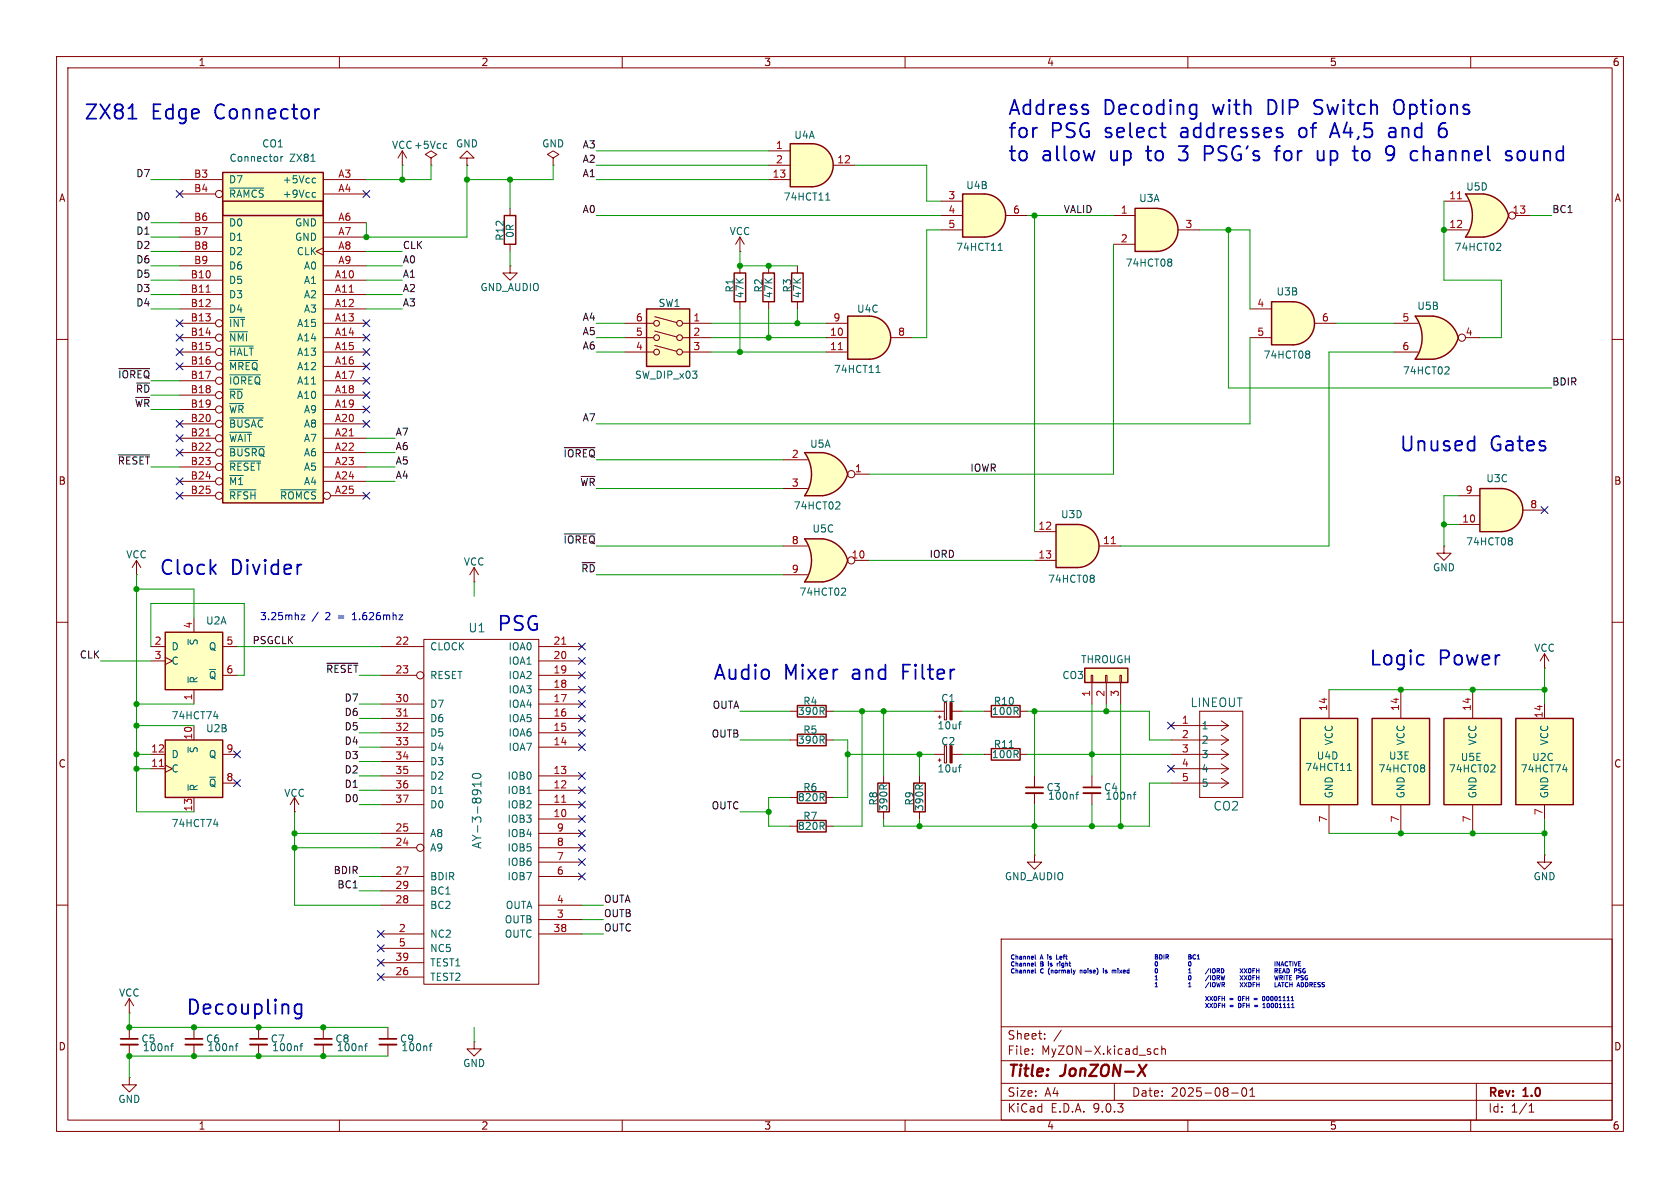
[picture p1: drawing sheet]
<svg xmlns="http://www.w3.org/2000/svg" width="297mm" height="210mm" viewBox="0 0 297 210" stroke-linecap="round" stroke-linejoin="round" font-family="sans-serif">
<defs><g id="words">
<g font-size="3.5" fill="#0000c2">
<text x="14.7" y="21.6">ZX81</text>
<text x="26.8" y="21.6">Edge</text>
<text x="38.2" y="21.6">Connector</text>
<text x="178.1" y="20.8">Address</text>
<text x="195.1" y="20.8">Decoding</text>
<text x="214.7" y="20.8">with</text>
<text x="224.7" y="20.8">DIP</text>
<text x="233.4" y="20.8">Switch</text>
<text x="248" y="20.8">Options</text>
<text x="178.1" y="24.9">for</text>
<text x="178.1" y="29">to</text>
<text x="184.2" y="29">allow</text>
<text x="185.8" y="24.9">PSG select</text>
<text x="196.5" y="29">up</text>
<text x="203.5" y="29">to</text>
<text x="209.4" y="24.9">addresses</text>
<text x="209.6" y="29">3</text>
<text x="214.4" y="29">PSG's</text>
<text x="227.5" y="29">for</text>
<text x="230.8" y="24.9">of</text>
<text x="235.2" y="29">up</text>
<text x="236.9" y="24.9">A4,5</text>
<text x="242.2" y="29">to</text>
<text x="247.5" y="24.9">and</text>
<text x="248.3" y="29">9</text>
<text x="253.1" y="29">channel</text>
<text x="270.4" y="29">sound</text>
<text x="247.3" y="80.2">Unused</text>
<text x="263.4" y="80.2">Gates</text>
<text x="28" y="102.1">Clock</text>
<text x="40.8" y="102.1">Divider</text>
<text x="87.7" y="112">PSG</text>
<text x="241.9" y="118.1">Logic</text>
<text x="254.3" y="118.1">Power</text>
<text x="125.9" y="120.6">Audio</text>
<text x="138.6" y="120.6">Mixer</text>
<text x="150.9" y="120.6">and</text>
<text x="160.2" y="120.6">Filter</text>
<text x="32.7" y="179.8">Decoupling</text>
</g>
<g font-size="2.8" fill="#840000">
<text x="178" y="190.9">Title:</text>
<text x="187.7" y="190.9">JonZON-X</text>
</g>
<g font-size="2.1" fill="#006464">
<text x="82.7" y="112">U1</text>
<text x="210.4" y="125.2">LINEOUT</text>
<text x="214.4" y="143.5">CO2</text>
<text x="85.3" y="150.2" transform="rotate(-90 85.3 150.2)">AY-3-8910</text>
</g>
<g font-size="2.1" fill="#840000">
<text x="178" y="184">Sheet:</text>
<text x="178" y="186.7">File:</text>
<text x="184.1" y="186.7">MyZON-X.kicad_sch</text>
<text x="178" y="196.9">KiCad</text>
<text x="178" y="194.1">Size:</text>
<text x="184.7" y="194.1">A4</text>
<text x="185.7" y="196.9">E.D.A.</text>
<text x="193.3" y="196.9">9.0.3</text>
<text x="200" y="194.1">Date:</text>
<text x="207" y="194.1">2025-08-01</text>
<text x="263" y="194.3">Rev:</text>
<text x="263" y="196.9">Id:</text>
<text x="267.1" y="196.9">1/1</text>
<text x="269.4" y="194.3">1.0</text>
</g>
<g font-size="1.8" fill="#840000">
<text x="35" y="11.9">1</text>
<text x="85" y="11.9">2</text>
<text x="135" y="11.9">3</text>
<text x="185" y="11.9">4</text>
<text x="235" y="11.9">5</text>
<text x="285" y="11.9">6</text>
<text x="10.3" y="35.9">A</text>
<text x="285.3" y="35.9">A</text>
<text x="10.3" y="85.9">B</text>
<text x="285.3" y="85.9">B</text>
<text x="10.3" y="135.9">C</text>
<text x="285.3" y="135.9">C</text>
<text x="10.3" y="185.9">D</text>
<text x="285.3" y="185.9">D</text>
<text x="35" y="199.9">1</text>
<text x="85" y="199.9">2</text>
<text x="135" y="199.9">3</text>
<text x="185" y="199.9">4</text>
<text x="235" y="199.9">5</text>
<text x="285" y="199.9">6</text>
</g>
<g font-size="1.8" fill="#006464">
<text x="40.5" y="28.8">Connector</text>
<text x="46.3" y="26.3">CO1</text>
<text x="51.2" y="28.8">ZX81</text>
<text x="69.2" y="26.5">VCC+5Vcc</text>
<text x="80.5" y="26.3">GND</text>
<text x="95.8" y="26.3">GND</text>
<text x="140.3" y="24.7">U4A</text>
<text x="40.4" y="32.6">D7</text>
<text x="40.4" y="35.2">~{RAMCS} +9Vcc</text>
<text x="49.9" y="32.6">+5Vcc</text>
<text x="138.4" y="35.7">74HCT11</text>
<text x="170.7" y="33.6">U4B</text>
<text x="201.3" y="35.9">U3A</text>
<text x="259.1" y="33.9">U5D</text>
<text x="40.4" y="40.2">D0</text>
<text x="52.1" y="40.2">GND</text>
<text x="128.9" y="41.8">VCC</text>
<text x="40.4" y="42.8">D1</text>
<text x="40.4" y="45.3">D2</text>
<text x="40.4" y="47.9">D6</text>
<text x="52.1" y="42.8">GND</text>
<text x="52.4" y="45.3">CLK</text>
<text x="53.6" y="47.9">A0</text>
<text x="89.3" y="42.7" transform="rotate(-90 89.3 42.7)">R12</text>
<text x="91" y="42.2" transform="rotate(-90 91 42.2)">0R</text>
<text x="168.9" y="44.6">74HCT11</text>
<text x="198.9" y="47.3">74HCT08</text>
<text x="257.1" y="44.6">74HCT02</text>
<text x="40.4" y="50.4">D5</text>
<text x="40.4" y="52.9">D3</text>
<text x="53.6" y="50.4">A1</text>
<text x="53.6" y="52.9">A2</text>
<text x="84.8" y="51.7">GND_AUDIO</text>
<text x="129.9" y="51.8" transform="rotate(-90 129.9 51.8)">R1</text>
<text x="131.7" y="52.8" transform="rotate(-90 131.7 52.8)">47K</text>
<text x="135" y="51.8" transform="rotate(-90 135 51.8)">R2</text>
<text x="136.8" y="52.8" transform="rotate(-90 136.8 52.8)">47K</text>
<text x="140.1" y="51.8" transform="rotate(-90 140.1 51.8)">R3</text>
<text x="141.8" y="52.8" transform="rotate(-90 141.8 52.8)">47K</text>
<text x="225.6" y="52.4">U3B</text>
<text x="40.4" y="55.5">D4</text>
<text x="40.4" y="58">~{INT}</text>
<text x="52.4" y="58">A15</text>
<text x="53.6" y="55.5">A3</text>
<text x="116.3" y="54.5">SW1</text>
<text x="151.4" y="55.5">U4C</text>
<text x="250.5" y="55">U5B</text>
<text x="40.4" y="60.6">~{NMI}</text>
<text x="40.4" y="63.1">~{HALT}</text>
<text x="40.4" y="65.6">~{MREQ}</text>
<text x="52.4" y="60.6">A14</text>
<text x="52.4" y="63.1">A13</text>
<text x="52.4" y="65.6">A12</text>
<text x="223.3" y="63.6">74HCT08</text>
<text x="40.4" y="68.2">~{IOREQ}</text>
<text x="40.4" y="70.7">~{RD}</text>
<text x="52.4" y="68.2">A11</text>
<text x="52.4" y="70.7">A10</text>
<text x="112.2" y="67.2">SW_DIP_x03</text>
<text x="147.3" y="66.1">74HCT11</text>
<text x="247.9" y="66.4">74HCT02</text>
<text x="40.4" y="73.3">~{WR}</text>
<text x="40.4" y="75.8">~{BUSAC}</text>
<text x="53.6" y="73.3">A9</text>
<text x="53.6" y="75.8">A8</text>
<text x="40.4" y="78.3">~{WAIT}</text>
<text x="40.4" y="80.9">~{BUSRQ}</text>
<text x="40.4" y="83.4">~{RESET}</text>
<text x="53.6" y="78.3">A7</text>
<text x="53.6" y="80.9">A6</text>
<text x="53.6" y="83.4">A5</text>
<text x="143.1" y="79.3">U5A</text>
<text x="40.4" y="86">~{M1}</text>
<text x="40.4" y="88.5">~{RFSH}</text>
<text x="49.4" y="88.5">~{ROMCS}</text>
<text x="53.6" y="86">A4</text>
<text x="262.7" y="85.4">U3C</text>
<text x="140.2" y="90.3">74HCT02</text>
<text x="143.5" y="94.3">U5C</text>
<text x="187.5" y="91.8">U3D</text>
<text x="22.2" y="98.9">VCC</text>
<text x="81.9" y="100.2">VCC</text>
<text x="253.2" y="101.2">GND</text>
<text x="259.1" y="96.6">74HCT08</text>
<text x="141.2" y="105.5">74HCT02</text>
<text x="185.2" y="103.2">74HCT08</text>
<text x="36.3" y="110.6">U2A</text>
<text x="30.2" y="115.2">D</text>
<text x="30.2" y="117.7">C</text>
<text x="35.2" y="114.2" transform="rotate(-90 35.2 114.2)">~{S}</text>
<text x="36.8" y="115.2">Q</text>
<text x="75.9" y="115.2">CLOCK</text>
<text x="89.8" y="115.2">IOA0</text>
<text x="89.8" y="117.7">IOA1</text>
<text x="191" y="117.4">THROUGH</text>
<text x="271.1" y="115.4">VCC</text>
<text x="35.2" y="120.9" transform="rotate(-90 35.2 120.9)">~{R}</text>
<text x="36.8" y="120.2">~{Q}</text>
<text x="75.9" y="120.2">RESET</text>
<text x="75.9" y="125.3">D7</text>
<text x="89.8" y="120.2">IOA2</text>
<text x="89.8" y="122.8">IOA3</text>
<text x="89.8" y="125.3">IOA4</text>
<text x="141.9" y="124.8">R4</text>
<text x="166.3" y="124.3">C1</text>
<text x="175.6" y="124.8">R10</text>
<text x="187.7" y="120.2">CO3</text>
<text x="30.2" y="127.4">74HCT74</text>
<text x="36.3" y="129.6">U2B</text>
<text x="75.9" y="127.9">D6</text>
<text x="75.9" y="130.4">D5</text>
<text x="89.8" y="127.9">IOA5</text>
<text x="89.8" y="130.4">IOA6</text>
<text x="141" y="131.7">390R</text>
<text x="141" y="126.6">390R</text>
<text x="141.9" y="129.9">R5</text>
<text x="165.6" y="129.1">10uf</text>
<text x="166.3" y="131.9">C2</text>
<text x="175.2" y="126.6">100R</text>
<text x="212.3" y="129.1">1</text>
<text x="212.3" y="131.7">2</text>
<text x="235.8" y="131.8" transform="rotate(-90 235.8 131.8)">VCC</text>
<text x="248.5" y="131.8" transform="rotate(-90 248.5 131.8)">VCC</text>
<text x="261.2" y="131.8" transform="rotate(-90 261.2 131.8)">VCC</text>
<text x="273.9" y="131.8" transform="rotate(-90 273.9 131.8)">VCC</text>
<text x="30.2" y="134.2">D</text>
<text x="30.2" y="136.8">C</text>
<text x="35.2" y="133.2" transform="rotate(-90 35.2 133.2)">~{S}</text>
<text x="36.8" y="134.2">Q</text>
<text x="75.9" y="132.9">D4</text>
<text x="75.9" y="135.5">D3</text>
<text x="89.8" y="132.9">IOA7</text>
<text x="165.6" y="136.8">10uf</text>
<text x="175.2" y="134.2">100R</text>
<text x="175.6" y="132.4">R11</text>
<text x="212.3" y="134.2">3</text>
<text x="212.3" y="136.8">4</text>
<text x="230.6" y="136.5">74HCT11</text>
<text x="232.7" y="134.5">U4D</text>
<text x="243.6" y="136.8">74HCT08</text>
<text x="245.4" y="134.5">U3E</text>
<text x="256" y="136.8">74HCT02</text>
<text x="258.1" y="134.7">U5E</text>
<text x="268.7" y="136.8">74HCT74</text>
<text x="270.8" y="134.7">U2C</text>
<text x="35.2" y="140" transform="rotate(-90 35.2 140)">~{R}</text>
<text x="36.8" y="139.3">~{Q}</text>
<text x="50.2" y="141.1">VCC</text>
<text x="75.9" y="138">D2</text>
<text x="75.9" y="140.6">D1</text>
<text x="75.9" y="143.1">D0</text>
<text x="89.6" y="138">IOB0</text>
<text x="89.6" y="140.6">IOB1</text>
<text x="89.6" y="143.1">IOB2</text>
<text x="141" y="141.8">820R</text>
<text x="141.9" y="140.1">R6</text>
<text x="155.3" y="142.5" transform="rotate(-90 155.3 142.5)">R8</text>
<text x="157.1" y="143.5" transform="rotate(-90 157.1 143.5)">390R</text>
<text x="161.6" y="142.5" transform="rotate(-90 161.6 142.5)">R9</text>
<text x="163.4" y="143.5" transform="rotate(-90 163.4 143.5)">390R</text>
<text x="184.9" y="140.1">C3</text>
<text x="185.2" y="141.6">100nf</text>
<text x="195.1" y="140.1">C4</text>
<text x="195.3" y="141.6">100nf</text>
<text x="212.3" y="139.3">5</text>
<text x="235.8" y="141.2" transform="rotate(-90 235.8 141.2)">GND</text>
<text x="248.5" y="141.2" transform="rotate(-90 248.5 141.2)">GND</text>
<text x="261.2" y="141.2" transform="rotate(-90 261.2 141.2)">GND</text>
<text x="273.9" y="141.2" transform="rotate(-90 273.9 141.2)">GND</text>
<text x="30.2" y="146.4">74HCT74</text>
<text x="75.9" y="148.2">A8</text>
<text x="89.6" y="145.6">IOB3</text>
<text x="89.6" y="148.2">IOB4</text>
<text x="141" y="146.9">820R</text>
<text x="141.9" y="145.1">R7</text>
<text x="75.9" y="150.7">A9</text>
<text x="75.9" y="155.8">BDIR</text>
<text x="89.6" y="150.7">IOB5</text>
<text x="89.6" y="153.3">IOB6</text>
<text x="89.6" y="155.8">IOB7</text>
<text x="177.5" y="155.8">GND_AUDIO</text>
<text x="271" y="155.8">GND</text>
<text x="75.9" y="158.3">BC1</text>
<text x="75.9" y="160.9">BC2</text>
<text x="89.3" y="160.9">OUTA</text>
<text x="75.9" y="166">NC2</text>
<text x="89.1" y="163.4">OUTB</text>
<text x="89.1" y="166">OUTC</text>
<text x="75.9" y="168.5">NC5</text>
<text x="75.9" y="171">TEST1</text>
<text x="75.9" y="173.6">TEST2</text>
<text x="20.9" y="176.4">VCC</text>
<text x="24.9" y="184.5">C5</text>
<text x="36.3" y="184.5">C6</text>
<text x="47.8" y="184.5">C7</text>
<text x="59.2" y="184.5">C8</text>
<text x="70.6" y="184.5">C9</text>
<text x="25.2" y="186">100nf</text>
<text x="36.6" y="186">100nf</text>
<text x="48" y="186">100nf</text>
<text x="59.4" y="186">100nf</text>
<text x="70.9" y="186">100nf</text>
<text x="81.8" y="188.8">GND</text>
<text x="20.8" y="195.2">GND</text>
</g>
<g font-size="1.8" fill="#0f0f0f">
<text x="102.9" y="26.3">A3</text>
<text x="102.9" y="28.9">A2</text>
<text x="24" y="31.4">D7</text>
<text x="102.9" y="31.4">A1</text>
<text x="24" y="39">D0</text>
<text x="24" y="41.6">D1</text>
<text x="102.9" y="37.8">A0</text>
<text x="188" y="37.8">VALID</text>
<text x="274.3" y="37.8">BC1</text>
<text x="24" y="44.1">D2</text>
<text x="24" y="46.6">D6</text>
<text x="71.1" y="44.1">CLK</text>
<text x="71.1" y="46.6">A0</text>
<text x="24" y="51.7">D3</text>
<text x="24" y="49.2">D5</text>
<text x="71.1" y="49.2">A1</text>
<text x="71.1" y="51.7">A2</text>
<text x="24" y="54.3">D4</text>
<text x="71.1" y="54.3">A3</text>
<text x="102.9" y="56.8">A4</text>
<text x="102.9" y="59.3">A5</text>
<text x="102.9" y="61.9">A6</text>
<text x="20.8" y="67">~{IOREQ}</text>
<text x="23.9" y="69.5">~{RD}</text>
<text x="274.3" y="68.2">BDIR</text>
<text x="23.7" y="72">~{WR}</text>
<text x="69.8" y="77.1">A7</text>
<text x="102.9" y="74.6">A7</text>
<text x="20.7" y="82.2">~{RESET}</text>
<text x="69.8" y="82.2">A5</text>
<text x="69.8" y="79.7">A6</text>
<text x="99.5" y="80.9">~{IOREQ}</text>
<text x="171.4" y="83.5">IOWR</text>
<text x="69.8" y="84.7">A4</text>
<text x="102.5" y="86">~{WR}</text>
<text x="99.5" y="96.2">~{IOREQ}</text>
<text x="102.7" y="101.3">~{RD}</text>
<text x="164.2" y="98.7">IORD</text>
<text x="44.5" y="114">PSGCLK</text>
<text x="14" y="116.5">CLK</text>
<text x="57.6" y="119">~{RESET}</text>
<text x="60.8" y="124.1">D7</text>
<text x="125.9" y="125.4">OUTA</text>
<text x="60.8" y="131.7">D4</text>
<text x="60.8" y="129.2">D5</text>
<text x="60.8" y="126.7">D6</text>
<text x="125.7" y="130.5">OUTB</text>
<text x="60.8" y="134.3">D3</text>
<text x="60.8" y="136.8">D2</text>
<text x="60.8" y="141.9">D0</text>
<text x="60.8" y="139.4">D1</text>
<text x="125.7" y="143.2">OUTC</text>
<text x="58.9" y="154.6">BDIR</text>
<text x="59.5" y="157.1">BC1</text>
<text x="106.7" y="159.7">OUTA</text>
<text x="106.7" y="164.8">OUTC</text>
<text x="106.7" y="162.2">OUTB</text>
</g>
<g font-size="1.8" fill="#a90000">
<text x="137.1" y="26.4">1</text>
<text x="137.1" y="29">2</text>
<text x="147.9" y="29">12</text>
<text x="34.2" y="31.5">B3</text>
<text x="34.2" y="34">B4</text>
<text x="59.7" y="31.5">A3</text>
<text x="59.7" y="34">A4</text>
<text x="136.5" y="31.5">13</text>
<text x="167.6" y="35.3">3</text>
<text x="256.1" y="35.3">11</text>
<text x="34.2" y="39.1">B6</text>
<text x="34.2" y="41.7">B7</text>
<text x="59.7" y="39.1">A6</text>
<text x="59.7" y="41.7">A7</text>
<text x="167.6" y="37.8">4</text>
<text x="167.6" y="40.4">5</text>
<text x="179" y="37.8">6</text>
<text x="198" y="37.8">1</text>
<text x="209.5" y="40.4">3</text>
<text x="256.1" y="40.4">12</text>
<text x="267.3" y="37.8">13</text>
<text x="34.2" y="44.2">B8</text>
<text x="34.2" y="46.7">B9</text>
<text x="59.7" y="44.2">A8</text>
<text x="59.7" y="46.7">A9</text>
<text x="198" y="42.9">2</text>
<text x="33.6" y="49.3">B10</text>
<text x="33.6" y="51.8">B11</text>
<text x="59.1" y="49.3">A10</text>
<text x="59.1" y="51.8">A11</text>
<text x="33.6" y="54.4">B12</text>
<text x="33.6" y="56.9">B13</text>
<text x="33.6" y="59.4">B14</text>
<text x="59.1" y="54.4">A12</text>
<text x="59.1" y="56.9">A13</text>
<text x="59.1" y="59.4">A14</text>
<text x="112.3" y="56.9">6</text>
<text x="112.3" y="59.4">5</text>
<text x="122.5" y="56.9">1</text>
<text x="122.5" y="59.4">2</text>
<text x="146.6" y="59.4">10</text>
<text x="147.2" y="56.9">9</text>
<text x="158.7" y="59.4">8</text>
<text x="222.2" y="54.4">4</text>
<text x="222.2" y="59.4">5</text>
<text x="233.6" y="56.9">6</text>
<text x="247.8" y="56.9">5</text>
<text x="259" y="59.4">4</text>
<text x="33.6" y="62">B15</text>
<text x="33.6" y="64.5">B16</text>
<text x="59.1" y="62">A15</text>
<text x="59.1" y="64.5">A16</text>
<text x="112.3" y="62">4</text>
<text x="122.5" y="62">3</text>
<text x="146.6" y="62">11</text>
<text x="247.8" y="62">6</text>
<text x="33.6" y="67.1">B17</text>
<text x="33.6" y="69.6">B18</text>
<text x="59.1" y="67.1">A17</text>
<text x="59.1" y="69.6">A18</text>
<text x="33.6" y="72.1">B19</text>
<text x="33.6" y="74.7">B20</text>
<text x="33.6" y="77.2">B21</text>
<text x="59.1" y="72.1">A19</text>
<text x="59.1" y="74.7">A20</text>
<text x="59.1" y="77.2">A21</text>
<text x="33.6" y="79.8">B22</text>
<text x="33.6" y="82.3">B23</text>
<text x="59.1" y="79.8">A22</text>
<text x="59.1" y="82.3">A23</text>
<text x="139.9" y="81">2</text>
<text x="151.1" y="83.6">1</text>
<text x="33.6" y="84.8">B24</text>
<text x="33.6" y="87.4">B25</text>
<text x="59.1" y="84.8">A24</text>
<text x="59.1" y="87.4">A25</text>
<text x="139.9" y="86.1">3</text>
<text x="259" y="87.4">9</text>
<text x="270.4" y="89.9">8</text>
<text x="183.5" y="93.7">12</text>
<text x="258.4" y="92.5">10</text>
<text x="139.9" y="96.3">8</text>
<text x="139.9" y="101.3">9</text>
<text x="150.5" y="98.8">10</text>
<text x="183.5" y="98.8">13</text>
<text x="194.9" y="96.3">11</text>
<text x="34" y="111.2" transform="rotate(-90 34 111.2)">4</text>
<text x="27.2" y="114">2</text>
<text x="27.2" y="116.6">3</text>
<text x="39.9" y="114">5</text>
<text x="39.9" y="119.1">6</text>
<text x="69.8" y="114">22</text>
<text x="69.8" y="119.1">23</text>
<text x="97.7" y="114">21</text>
<text x="97.7" y="116.6">20</text>
<text x="97.7" y="119.1">19</text>
<text x="34" y="123.9" transform="rotate(-90 34 123.9)">1</text>
<text x="69.8" y="124.2">30</text>
<text x="97.7" y="121.7">18</text>
<text x="97.7" y="124.2">17</text>
<text x="192.8" y="123.3" transform="rotate(-90 192.8 123.3)">1</text>
<text x="195.3" y="123.3" transform="rotate(-90 195.3 123.3)">2</text>
<text x="197.9" y="123.3" transform="rotate(-90 197.9 123.3)">3</text>
<text x="234.7" y="125.8" transform="rotate(-90 234.7 125.8)">14</text>
<text x="247.4" y="125.8" transform="rotate(-90 247.4 125.8)">14</text>
<text x="260.1" y="125.8" transform="rotate(-90 260.1 125.8)">14</text>
<text x="34" y="130.9" transform="rotate(-90 34 130.9)">10</text>
<text x="69.8" y="126.7">31</text>
<text x="69.8" y="129.3">32</text>
<text x="69.8" y="131.8">33</text>
<text x="97.7" y="126.7">16</text>
<text x="97.7" y="129.3">15</text>
<text x="97.7" y="131.8">14</text>
<text x="208.8" y="128">1</text>
<text x="208.8" y="130.6">2</text>
<text x="272.8" y="127" transform="rotate(-90 272.8 127)">14</text>
<text x="26.6" y="133.1">12</text>
<text x="26.6" y="135.6">11</text>
<text x="39.9" y="133.1">9</text>
<text x="69.8" y="134.4">34</text>
<text x="69.8" y="136.9">35</text>
<text x="97.7" y="136.9">13</text>
<text x="208.8" y="133.1">3</text>
<text x="208.8" y="135.6">4</text>
<text x="34" y="143.6" transform="rotate(-90 34 143.6)">13</text>
<text x="39.9" y="138.2">8</text>
<text x="69.8" y="139.4">36</text>
<text x="69.8" y="142">37</text>
<text x="97.7" y="139.4">12</text>
<text x="97.7" y="142">11</text>
<text x="208.8" y="138.2">5</text>
<text x="69.8" y="147.1">25</text>
<text x="69.8" y="149.6">24</text>
<text x="97.7" y="144.5">10</text>
<text x="98.4" y="147.1">9</text>
<text x="98.4" y="149.6">8</text>
<text x="234.7" y="145.5" transform="rotate(-90 234.7 145.5)">7</text>
<text x="247.4" y="145.5" transform="rotate(-90 247.4 145.5)">7</text>
<text x="260.1" y="145.5" transform="rotate(-90 260.1 145.5)">7</text>
<text x="272.8" y="144.2" transform="rotate(-90 272.8 144.2)">7</text>
<text x="69.8" y="154.7">27</text>
<text x="98.4" y="152.1">7</text>
<text x="98.4" y="154.7">6</text>
<text x="69.8" y="157.2">29</text>
<text x="69.8" y="159.8">28</text>
<text x="98.4" y="159.8">4</text>
<text x="70.4" y="164.8">2</text>
<text x="70.4" y="167.4">5</text>
<text x="97.7" y="164.8">38</text>
<text x="98.4" y="162.3">3</text>
<text x="69.8" y="169.9">39</text>
<text x="69.8" y="172.5">26</text>
</g>
<g font-size="1.8" fill="#0000c2">
<text x="45.9" y="109.8">3.25mhz</text>
<text x="55.1" y="109.8">/</text>
<text x="57.6" y="109.8">2</text>
<text x="60" y="109.8">=</text>
<text x="62.8" y="109.8">1.626mhz</text>
</g>
<g font-size="1.1" fill="#0000c2">
<text x="178.6" y="169.8">Channel</text>
<text x="178.6" y="171">Channel</text>
<text x="178.6" y="172.3">Channel</text>
<text x="184" y="169.8">A</text>
<text x="184" y="171">B</text>
<text x="184" y="172.3">C</text>
<text x="185.6" y="169.8">is</text>
<text x="185.7" y="171">is</text>
<text x="185.7" y="172.3">(normaly</text>
<text x="187.4" y="169.8">Left</text>
<text x="187.5" y="171">right</text>
<text x="191.6" y="172.3">noise)</text>
<text x="196" y="172.3">is</text>
<text x="197.9" y="172.3">mixed</text>
<text x="204" y="169.8">BDIR BC1</text>
<text x="204" y="171">0 0</text>
<text x="204" y="172.3">0 1 /IORD XX0FH READ</text>
<text x="204" y="173.5">1 0 /IORW XX0FH WRITE</text>
<text x="207.2" y="171">INACTIVE</text>
<text x="228.9" y="172.3">PSG</text>
<text x="229.3" y="173.5">PSG</text>
<text x="204" y="174.7">1 1 /IOWR XXDFH LATCH</text>
<text x="217.4" y="177.2">=</text>
<text x="217.5" y="178.4">=</text>
<text x="219.3" y="177.2">0FH</text>
<text x="219.3" y="178.4">DFH</text>
<text x="222.3" y="177.2">=</text>
<text x="224.2" y="177.2">00001111</text>
<text x="224.2" y="178.4">10001111</text>
<text x="229.4" y="174.7">ADDRESS</text>
</g>
</g></defs>
<g fill="none" stroke="#840000" stroke-width=".18">
<path d="M10 10h277v190h-277zM12 12h273v186h-273zM60 10v2M110 10v2M160 10v2M210 10v2M260 10v2M10 60h2M285 60h2M10 110h2M285 110h2M156.2 137.2v1.2"/>
<path d="M156.2 143.5v1.3M10 160h2M177 166h108v32h-108zM285 160h2M45.7 181.6v2M45.7 184.7v2M60 198v2M110 198v2M160 198v2M177 194.5h108M177 191.5h108M177 187.5h108"/>
<path d="M177 181.5h108M182.5 186.3v.1M182.5 185.5v.1M184.7 183.6v.1M184.7 182.8v.1M187.6 182.1l-1.3 2M197 191.5v3M204.7 185.5l-.4-.1-.3 .3v.4l.2 .2h.5M205.4 185.5l.2-.1 .4 .1v.9M205.4 184.9v1.5M210 198v2M217.7 193.2h1.2"/>
<path d="M219.7 192.4l.2-.1a.81 .81 0 0 1 .6 .6 .81 .81 0 0 1-.3 .8l-.2 .1a.81 .81 0 0 1-.3-1.4zM221 193.8h.8M221 192.7l.4-.4v1.5M260 198v2M261 191.5v6.5M270.3 196.6h.9M270.3 195.5l.4-.4v1.5"/>
</g>
<path d="M202.7 188.2l-1.6 2" fill="none" stroke="#840000" stroke-width=".4"/>
<path d="M155.2 138.4h2v5.1h-2z" fill="none" stroke="#840000" stroke-width=".25"/>
<path d="M44.2 183.6h3" fill="none" stroke="#840000" stroke-width=".3"/>
<path d="M44.2 184.7h3" fill="none" stroke="#840000" stroke-width=".33"/>
<path d="M53 184.9h.5M53.5 184.5l-.3 .2v1" fill="none" stroke="#006464" stroke-width=".18"/>
<path d="M143.5 25.4a3.8 3.8 0 0 1 3.8 3.8 3.8 3.8 0 0 1-3.8 3.8z" fill="#ffffc2" stroke="#ffffc2" stroke-width=".18"/>
<path d="M139.7 25.4h3.8v7.6h-3.8z" fill="#ffffc2"/>
<path d="M139.7 25.4h3.8a3.8 3.8 0 0 1 3.8 3.8 3.8 3.8 0 0 1-3.8 3.8h-3.8z" fill="none" stroke="#840000" stroke-width=".25"/>
<path d="M135.9 26.7h3.8M135.9 29.2h3.8M135.9 31.8h3.8M147.3 29.2h3.8" fill="none" stroke="#840000" stroke-width=".18"/>
<path d="M146 35.4h.7M146.2 34.3l.1-.2v1.3" fill="none" stroke="#006464" stroke-width=".18"/>
<path d="M242.6 127h10.1v15.2h-10.1z" fill="#ffffc2"/>
<path d="M140 48.3h2v5h-2zM242.6 127h10.1v15.2h-10.1z" fill="none" stroke="#840000" stroke-width=".25"/>
<path d="M71.1 29.2h.1M71.1 26.7l-.7 1.2M71.1 26.7l.8 1.2M71.1 26.7v2.5M141 47v1.3M141 53.3v1.3M247.6 121.9v5.1M247.6 142.2v5.1M34.3 181.6v2M34.3 184.7v2" fill="none" stroke="#840000" stroke-width=".18"/>
<path d="M251.6 135.2l.3 .2-.3 .3 .3 .3v.2l-.3 .3M41.6 184.9h.5M42.1 184.5l-.3 .2v1" fill="none" stroke="#006464" stroke-width=".18"/>
<path d="M32.8 183.6h3" fill="none" stroke="#840000" stroke-width=".3"/>
<path d="M32.8 184.7h3" fill="none" stroke="#840000" stroke-width=".33"/>
<path d="M229.9 127h10.1v15.2h-10.1z" fill="#ffffc2"/>
<path d="M161.5 138.4h2.1v5.1h-2.1zM175.3 132.3h5v2.1h-5zM229.9 127h10.1v15.2h-10.1z" fill="none" stroke="#840000" stroke-width=".25"/>
<path d="M162.6 137.2v1.2M165.1 133.4h1.9M165.9 134.4h.5M166.1 134.1v.5M167 131.8h.3v3.1h-.3zM168.3 133.4h1.9M174 133.4h1.3M180.3 133.4h1.3M234.9 121.9v5.1M162.6 143.5v1.3M234.9 142.2v5.1" fill="none" stroke="#840000" stroke-width=".18"/>
<path d="M169.4 135.6h.5M169.9 135.2l-.2 .1M178.4 132.2h.7M238.2 136.2h.7M238.4 135.1l.1-.2v1.3" fill="none" stroke="#006464" stroke-width=".18"/>
<path d="M167.9 131.8h.4v3.1h-.4z" fill="#840000" stroke="#840000" stroke-width=".18"/>
<path d="M265.4 86.4a3.8 3.8 0 0 1 3.8 3.8 3.8 3.8 0 0 1-3.8 3.8z" fill="#ffffc2" stroke="#ffffc2" stroke-width=".18"/>
<path d="M261.6 86.4h3.8v7.6h-3.8z" fill="#ffffc2"/>
<path d="M261.6 86.4h3.8a3.8 3.8 0 0 1 3.8 3.8 3.8 3.8 0 0 1-3.8 3.8h-3.8zM175.3 124.7h5v2h-5z" fill="none" stroke="#840000" stroke-width=".25"/>
<g fill="none" stroke="#840000" stroke-width=".18">
<path d="M257.8 87.6h3.8M257.8 92.7h3.8M269.2 90.2h3.8M165.1 125.7h1.9M165.9 126.7h.5M166.1 126.5v.5M167 124.2h.3v3.1h-.3zM168.3 125.7h1.9M174 125.7h1.3M180.3 125.7h1.3M182.9 151.1v1.3h1.2l-1.2 1.3-1.3-1.3h1.3M182.9 151.1h.1"/>
<path d="M22.9 190.5v1.3h1.2l-1.2 1.2-1.3-1.2h1.3M22.9 190.5h.1M83.8 184.2v1.2h1.3l-1.3 1.3-1.3-1.3h1.3M83.8 184.2h.1"/>
</g>
<path d="M267.1 95.1l.3 .2-.3 .3 .3 .3v.2l-.3 .2M169.4 128h.5M169.9 127.6h-.2" fill="none" stroke="#006464" stroke-width=".18"/>
<path d="M167.9 124.2h.4v3.1h-.4z" fill="#840000" stroke="#840000" stroke-width=".18"/>
<path d="M228.6 53.3a3.8 3.8 0 0 1 3.8 3.9 3.8 3.8 0 0 1-3.8 3.8z" fill="#ffffc2" stroke="#ffffc2" stroke-width=".18"/>
<path d="M224.8 53.3h3.8v7.7h-3.8z" fill="#ffffc2"/>
<path d="M224.8 53.3h3.8a3.8 3.8 0 0 1 3.8 3.9 3.8 3.8 0 0 1-3.8 3.8h-3.8z" fill="none" stroke="#840000" stroke-width=".25"/>
<path d="M221 54.6h3.8M221 59.7h3.8M232.4 57.2h3.8" fill="none" stroke="#840000" stroke-width=".18"/>
<path d="M231.3 62l.2 .3-.2 .3 .2 .2v.3l-.2 .2" fill="none" stroke="#006464" stroke-width=".18"/>
<path d="M250.2 55.9h3.2M250.2 63.5h3.2" fill="none" stroke="#ffffc2" stroke-width=".18"/>
<g fill="#ffffc2" stroke="#ffffc2" stroke-width=".18">
<path d="M252.8 58.3l5 1.4a5.2 5.2 0 0 1-4.4 3.8z"/>
<path d="M253.4 55.9a5.1 5.1 0 0 1 4.4 3.8l-5 1.3z"/>
</g>
<path d="M250.2 55.9h3.2v7.6h-3.2a6.7 6.7 0 0 0 0-7.6z" fill="#ffffc2"/>
<path d="M250.2 55.9h3.2a5.1 5.1 0 0 1 4.4 3.8 5.2 5.2 0 0 1-4.4 3.8h-3.2a6.6 6.6 0 0 0 0-7.6z" fill="none" stroke="#840000" stroke-width=".25"/>
<g fill="none" stroke="#840000" stroke-width=".18">
<path d="M246.4 57.2h4.3M259.1 59.7h2.5M246.4 62.2h4.3M273 151.1v1.3h1.3l-1.3 1.3-1.2-1.3h1.2M273 151.1h.1"/>
<circle cx="258.4" cy="59.7" r=".63"/>
</g>
<path d="M255.9 64.8l.3 .3-.1 .3-.7 .7h.8" fill="none" stroke="#006464" stroke-width=".18"/>
<path d="M142.2 80h3.2M142.2 87.6h3.2" fill="none" stroke="#ffffc2" stroke-width=".18"/>
<g fill="#ffffc2" stroke="#ffffc2" stroke-width=".18">
<path d="M144.8 82.5l5.1 1.3a5.2 5.2 0 0 1-4.5 3.8z"/>
<path d="M145.4 80a5.1 5.1 0 0 1 4.5 3.8l-5 1.3z"/>
</g>
<path d="M142.2 80h3.2v7.6h-3.2a6.7 6.7 0 0 0 0-7.6z" fill="#ffffc2"/>
<path d="M145.4 80h-3.2a6.6 6.6 0 0 1 0 7.6h3.2M145.4 80a5.2 5.2 0 0 1 4.5 3.8 5.2 5.2 0 0 1-4.5 3.8" fill="none" stroke="#840000" stroke-width=".25"/>
<g fill="none" stroke="#840000" stroke-width=".18">
<path d="M138.4 81.3h4.3M138.4 86.4h4.3M151.1 83.8h2.6"/>
<circle cx="150.5" cy="83.8" r=".63"/>
</g>
<path d="M148.2 88.7l.3 .3-.1 .3-.7 .7h.8" fill="none" stroke="#006464" stroke-width=".18"/>
<path d="M142.2 95.3h3.2M142.2 102.9h3.2" fill="none" stroke="#ffffc2" stroke-width=".18"/>
<g fill="#ffffc2" stroke="#ffffc2" stroke-width=".18">
<path d="M144.8 97.7l5.1 1.4a5.2 5.2 0 0 1-4.5 3.8z"/>
<path d="M145.4 95.3a5.1 5.1 0 0 1 4.5 3.8l-5 1.3z"/>
</g>
<path d="M142.2 95.3h3.2v7.6h-3.2a6.7 6.7 0 0 0 0-7.6z" fill="#ffffc2"/>
<path d="M145.4 95.3h-3.2a6.6 6.6 0 0 1 0 7.6h3.2M145.4 95.3a5.2 5.2 0 0 1 4.5 3.8 5.2 5.2 0 0 1-4.5 3.8" fill="none" stroke="#840000" stroke-width=".25"/>
<g fill="none" stroke="#840000" stroke-width=".18">
<path d="M138.4 96.5h4.3M151.1 99.1h2.6M138.4 101.6h4.3"/>
<circle cx="150.5" cy="99.1" r=".63"/>
</g>
<path d="M149.3 104l.2 .2-.1 .3-.7 .7h.8" fill="none" stroke="#006464" stroke-width=".18"/>
<path d="M255.3 127h10.1v15.2h-10.1z" fill="#ffffc2"/>
<path d="M255.3 127h10.1v15.2h-10.1z" fill="none" stroke="#840000" stroke-width=".25"/>
<path d="M83.8 102.9h.1M83.8 100.3l-.7 1.3M83.8 100.3l.8 1.3M83.8 100.3v2.6M260.3 121.9v5.1M260.3 142.2v5.1" fill="none" stroke="#840000" stroke-width=".18"/>
<path d="M264.1 135.2l.2 .2v.3l-.8 .8h.8" fill="none" stroke="#006464" stroke-width=".18"/>
<path d="M204.5 36.8a3.8 3.8 0 0 1 3.8 3.8 3.8 3.8 0 0 1-3.8 3.9z" fill="#ffffc2" stroke="#ffffc2" stroke-width=".18"/>
<path d="M200.7 36.8h3.8v7.7h-3.8z" fill="#ffffc2"/>
<path d="M200.7 36.8h3.8a3.8 3.8 0 0 1 3.8 3.8 3.8 3.8 0 0 1-3.8 3.9h-3.8z" fill="none" stroke="#840000" stroke-width=".25"/>
<path d="M196.8 38.1h3.9M196.8 43.2h3.9M208.3 40.6h3.8" fill="none" stroke="#840000" stroke-width=".18"/>
<path d="M206.9 45.8l.3 .2-.3 .3 .3 .3v.2l-.3 .3" fill="none" stroke="#006464" stroke-width=".18"/>
<path d="M191.8 118.1h7.6v2.6h-7.6z" fill="#ffffc2"/>
<path d="M191.8 118.1h7.6v2.6h-7.6z" fill="none" stroke="#840000" stroke-width=".25"/>
<path d="M192.9 119.4h.3v1.3h-.3zM195.5 119.4h.2v1.3h-.2zM198 119.4h.2v1.3h-.2zM182.9 137.2v2M193 120.7v3.8M195.6 120.7v3.8M198.1 120.7v3.8M182.9 140.2v2" fill="none" stroke="#840000" stroke-width=".18"/>
<path d="M181.4 139.2h3" fill="none" stroke="#840000" stroke-width=".3"/>
<path d="M181.4 140.2h3" fill="none" stroke="#840000" stroke-width=".33"/>
<path d="M190.2 140.4h.5M190.7 140l-.3 .2v1.1" fill="none" stroke="#006464" stroke-width=".18"/>
<path d="M268 127h10.1v15.2h-10.1z" fill="#ffffc2"/>
<path d="M268 127h10.1v15.2h-10.1z" fill="none" stroke="#840000" stroke-width=".25"/>
<g fill="none" stroke="#840000" stroke-width=".18">
<path d="M76.2 27.9l1-.6-1-.6-1 .6 1 .6v1.3M76.2 29.2h.1M67.3 114.3h7.6M67.3 119.4h6.4M74.9 113h20.3v61h-20.3zM95.2 114.3h7.7M95.2 119.4h7.7M95.2 116.8h7.7M67.3 124.5h7.6M67.3 127h7.6M67.3 129.5h7.6M67.3 132.1h7.6"/>
<path d="M67.3 134.6h7.6M67.3 137.2h7.6M67.3 139.7h7.6M95.2 124.5h7.7M95.2 127h7.7M95.2 129.5h7.7M95.2 132.1h7.7M95.2 137.2h7.7M95.2 139.7h7.7M95.2 121.9h7.7M273 124.5v2.5M67.3 142.2h7.6"/>
<path d="M67.3 147.3h7.6M67.3 149.9h6.4M67.3 154.9h7.6M67.3 157.5h7.6M95.2 142.2h7.7M95.2 147.3h7.7M95.2 149.9h7.7M95.2 154.9h7.7M95.2 144.8h7.7M95.2 152.4h7.7M273 142.2v2.6M67.3 160h7.6"/>
<path d="M67.3 165.1h7.6M67.3 167.6h7.6M67.3 170.2h7.6M67.3 172.7h7.6M95.2 160h7.7M95.2 165.1h7.7M95.2 162.6h7.7"/>
<circle cx="74.3" cy="119.4" r=".63"/>
<circle cx="74.3" cy="149.9" r=".63"/>
</g>
<path d="M78.6 25.4h.4M79 26.2h-.4M83.6 136.9a1.01 1.01 0 0 1 1.4 .2 .83 .83 0 0 1-.6 .6 .83 .83 0 0 1-.8-.3zM85 138.2v.8M85 138.6h-1.5l.4 .4M276.3 136h.8M276.9 135.6v.9" fill="none" stroke="#006464" stroke-width=".18"/>
<path d="M99.3 113.9h.7M71.4 126.6h.7M99.3 141.8h.7" fill="none" stroke="#a90000" stroke-width=".18"/>
<path d="M190.5 92.7a3.8 3.8 0 0 1 3.8 3.8 3.8 3.8 0 0 1-3.8 3.8z" fill="#ffffc2" stroke="#ffffc2" stroke-width=".18"/>
<path d="M186.7 92.7h3.8v7.6h-3.8z" fill="#ffffc2"/>
<path d="M89.2 38.1h2v5.1h-2zM186.7 92.7h3.8a3.8 3.8 0 0 1 3.8 3.8 3.8 3.8 0 0 1-3.8 3.8h-3.8z" fill="none" stroke="#840000" stroke-width=".25"/>
<g fill="none" stroke="#840000" stroke-width=".18">
<path d="M82.5 27.9h-1.2l1.2-1.2 1.3 1.2h-1.3v1.3M82.5 29.2h.1M90.2 36.8v1.3M97.8 27.9l1-.6-1-.6-1 .6 1 .6v1.3M97.8 29.2h.1M90.2 47v1.3h1.2l-1.2 1.2-1.3-1.2h1.3M90.2 47h.1M90.2 43.2v1.3M182.9 94h3.8M182.9 99.1h3.8M194.3 96.5h3.8M255.3 96.5v1.3h1.2l-1.2 1.3-1.3-1.3h1.3"/>
<path d="M255.3 96.5h.1M273 118.1h.1M273 115.6l-.7 1.2M273 115.6l.8 1.2M273 115.6v2.5M193 137.2v2M207 128.3h10.2M207 130.8h10.2M207 133.4h10.2M207 135.9h10.2M207 138.4h10.2M212.1 125.7h7.6v15.3h-7.6z"/>
<path d="M215.9 127.4l1.3 .9M215.9 130l1.3 .8M215.9 132.5l1.3 .9M215.9 135l1.3 .9M215.9 137.6l1.3 .8M217.2 128.3l-1.3 .8M217.2 130.8l-1.3 .9M217.2 133.4l-1.3 .8M217.2 135.9l-1.3 .8M217.2 138.4l-1.3 .9M193 140.2v2M68.6 181.6v2"/>
<path d="M68.6 184.7v2"/>
</g>
<path d="M196.5 96.1h.7" fill="none" stroke="#a90000" stroke-width=".18"/>
<path d="M193.2 101.7l.2 .2-.2 .3 .2 .3v.2l-.2 .2M200.3 140.4h.5M200.8 140l-.3 .2v1.1M75.9 184.9h.5M76.4 184.5l-.3 .2v1" fill="none" stroke="#006464" stroke-width=".18"/>
<path d="M191.5 139.2h3.1M67.1 183.6h3" fill="none" stroke="#840000" stroke-width=".3"/>
<path d="M191.5 140.2h3.1M67.1 184.7h3" fill="none" stroke="#840000" stroke-width=".33"/>
<path d="M29.2 130.8h10.2v10.2h-10.2z" fill="#ffffc2"/>
<path d="M29.2 130.8h10.2v10.2h-10.2z" fill="none" stroke="#840000" stroke-width=".25"/>
<path d="M26.7 133.4h2.5M26.7 135.9h2.5M29.2 135.3l1.3 .6-1.3 .6M34.3 128.3v2.5M39.4 133.4h2.5M39.4 138.4h2.5M34.3 141v2.5" fill="none" stroke="#840000" stroke-width=".18"/>
<path d="M28.2 135.5h.7" fill="none" stroke="#a90000" stroke-width=".18"/>
<path d="M33.2 138.7v1M37.8 145.7h.8M38.4 145.3v.8" fill="none" stroke="#006464" stroke-width=".18"/>
<path d="M29.2 111.8h10.2v10.1h-10.2z" fill="#ffffc2"/>
<path d="M29.2 111.8h10.2v10.1h-10.2z" fill="none" stroke="#840000" stroke-width=".25"/>
<path d="M26.7 114.3h2.5M26.7 116.8h2.5M29.2 116.2l1.3 .6-1.3 .7M34.3 109.2v2.6M39.4 114.3h2.5M39.4 119.4h2.5M34.3 121.9v2.6M22.9 181.6v2M22.9 184.7v2" fill="none" stroke="#840000" stroke-width=".18"/>
<path d="M33.2 119.7v1M37.8 126.6h.8M38.4 126.2v.9M30.2 184.9h.4M30.6 184.5l-.3 .2v1" fill="none" stroke="#006464" stroke-width=".18"/>
<path d="M21.3 183.6h3.1" fill="none" stroke="#840000" stroke-width=".3"/>
<path d="M21.3 184.7h3.1" fill="none" stroke="#840000" stroke-width=".33"/>
<path d="M259.1 34.3h3.2M259.1 41.9h3.2" fill="none" stroke="#ffffc2" stroke-width=".18"/>
<g fill="#ffffc2" stroke="#ffffc2" stroke-width=".18">
<path d="M261.7 36.8l5 1.3a5.2 5.2 0 0 1-4.4 3.8z"/>
<path d="M262.3 34.3a5.1 5.1 0 0 1 4.4 3.8l-5 1.3z"/>
</g>
<path d="M259.1 34.3h3.2v7.6h-3.2a6.7 6.7 0 0 0 0-7.6z" fill="#ffffc2"/>
<path d="M259.1 34.3h3.2a5.1 5.1 0 0 1 4.4 3.8 5.2 5.2 0 0 1-4.4 3.8h-3.2a6.6 6.6 0 0 0 0-7.6zM141 129.8h5v2h-5zM141 124.7h5v2h-5zM141 145h5v2.1h-5z" fill="none" stroke="#840000" stroke-width=".25"/>
<g fill="none" stroke="#840000" stroke-width=".18">
<path d="M255.3 35.6h4.3M268 38.1h2.5M255.3 40.6h4.3M24.1 99.1l-.7 1.2M24.1 99.1l.8 1.2M24.1 99.1v2.5M24.1 101.6h.1M139.7 130.8h1.3M139.7 125.7h1.3M146 130.8h1.3M146 125.7h1.3M52.1 143.5h.1"/>
<path d="M52.1 141l-.8 1.2M52.1 141l.7 1.2M52.1 141v2.5M139.7 146.1h1.3M146 146.1h1.3"/>
<circle cx="267.3" cy="38.1" r=".63"/>
</g>
<path d="M257.7 35.1h.7" fill="none" stroke="#a90000" stroke-width=".18"/>
<path d="M265.1 43l.2 .2v.3l-.8 .8h.8" fill="none" stroke="#006464" stroke-width=".18"/>
<path d="M39.4 30.5h17.7v58.4h-17.7z" fill="#ffffc2"/>
<path d="M39.4 30.5h17.7v58.4h-17.7zM39.4 35.6h17.7v2.5h-17.7zM129.8 48.3h2v5h-2z" fill="none" stroke="#840000" stroke-width=".25"/>
<g fill="none" stroke="#840000" stroke-width=".18">
<path d="M31.7 31.8h7.7M31.7 34.3h6.4M31.7 39.4h7.7M57.1 31.8h7.7M57.1 34.3h7.7M57.1 39.4h7.7M31.7 41.9h7.7M31.7 44.5h7.7M31.7 47h7.7M31.7 49.5h7.7M31.7 52.1h7.7M31.7 54.6h7.7"/>
<path d="M31.7 57.2h6.4M31.7 59.7h6.4M57.1 43.8l-1.2 .7 1.2 .6M57.1 41.9h7.7M57.1 44.5h7.7M57.1 47h7.7M57.1 49.5h7.7M57.1 52.1h7.7M57.1 54.6h7.7M57.1 57.2h7.7M57.1 59.7h7.7M130.8 44.5h.1"/>
<path d="M130.8 41.9l-.8 1.3M130.8 41.9l.8 1.3M130.8 41.9v2.6M130.8 47v1.3M130.8 53.3v1.3M31.7 62.2h6.4M31.7 64.8h6.4M31.7 67.3h6.4M31.7 69.9h6.4M31.7 72.4h6.4M31.7 74.9h6.4M31.7 77.5h6.4"/>
<path d="M57.1 62.2h7.7M57.1 64.8h7.7M57.1 67.3h7.7M57.1 69.9h7.7M57.1 72.4h7.7M57.1 74.9h7.7M57.1 77.5h7.7M31.7 80h6.4M31.7 82.6h6.4M31.7 85.1h6.4M31.7 87.6h6.4M57.1 80h7.7"/>
<path d="M57.1 82.6h7.7M57.1 85.1h7.7M58.4 87.6h6.4"/>
<circle cx="38.7" cy="34.3" r=".63"/>
<circle cx="38.7" cy="57.1" r=".63"/>
<circle cx="38.7" cy="59.7" r=".63"/>
<circle cx="38.7" cy="72.4" r=".63"/>
<circle cx="38.7" cy="77.5" r=".63"/>
<circle cx="38.7" cy="67.3" r=".63"/>
<circle cx="38.7" cy="62.2" r=".63"/>
<circle cx="38.7" cy="69.8" r=".63"/>
<circle cx="38.7" cy="64.8" r=".63"/>
<circle cx="38.7" cy="74.9" r=".63"/>
<circle cx="38.7" cy="80" r=".63"/>
<circle cx="38.7" cy="82.5" r=".63"/>
<circle cx="38.7" cy="87.6" r=".63"/>
<circle cx="38.7" cy="85.1" r=".63"/>
</g>
<g fill="none" stroke="#006464" stroke-width=".18">
<path d="M40.6 33.2h6M49.7 27.7v.8M50 27.7l-.3 .2M55.4 31.5h.4M55.4 34l.4 .1M55.8 32.3h-.4M55.8 34.8l-.4 .1M40.6 56.1h2.7M40.6 58.6h3.1M40.6 61.2h4.2M40.6 63.7h5M40.6 66.3h5.4"/>
<path d="M40.6 73.9h5.9M40.6 76.4h3.9M40.6 79h6.2M40.6 81.5h5.5M40.6 86.6h4.7M49.6 86.6h6.3"/>
</g>
<path d="M36.4 51.7h.8M36.4 77.1h.8" fill="none" stroke="#a90000" stroke-width=".18"/>
<path d="M153.7 55.9a3.8 3.8 0 0 1 3.8 3.8 3.8 3.8 0 0 1-3.8 3.8z" fill="#ffffc2" stroke="#ffffc2" stroke-width=".18"/>
<path d="M149.9 55.9h3.8v7.6h-3.8z" fill="#ffffc2"/>
<path d="M134.9 48.3h2v5h-2zM149.9 55.9h3.8a3.8 3.8 0 0 1 3.8 3.8 3.8 3.8 0 0 1-3.8 3.8h-3.8z" fill="none" stroke="#840000" stroke-width=".25"/>
<path d="M135.9 47v1.3M135.9 53.3v1.3M146 57.2h3.9M146 59.7h3.9M157.5 59.7h3.8M146 62.2h3.9" fill="none" stroke="#840000" stroke-width=".18"/>
<path d="M148.2 61.8h.7" fill="none" stroke="#a90000" stroke-width=".18"/>
<path d="M154.9 65.9h.7M155.1 64.8l.1-.2v1.3" fill="none" stroke="#006464" stroke-width=".18"/>
<path d="M114.3 54.6h7.6v10.2h-7.6z" fill="#ffffc2"/>
<g fill="none" stroke="#840000" stroke-width=".18">
<path d="M110.5 57.2h5.1M110.5 59.7h5.1M115.7 56l3.9 1M115.7 58.5l3.9 1.1M120.6 57.2h5.1M120.6 59.7h5.1M110.5 62.2h5.1M115.7 61.1l3.9 1M120.6 62.2h5.1M139.7 141h1.3M146 141h1.3M22.9 179.1h.1"/>
<path d="M22.9 176.5l-.8 1.3M22.9 176.5l.7 1.3M22.9 176.5v2.6M57.1 181.6v2M57.1 184.7v2"/>
<circle cx="116.1" cy="57.2" r=".51"/>
<circle cx="116.1" cy="59.7" r=".51"/>
<circle cx="120.1" cy="57.2" r=".51"/>
<circle cx="120.1" cy="59.7" r=".51"/>
<circle cx="116.1" cy="62.2" r=".51"/>
<circle cx="120.1" cy="62.2" r=".51"/>
</g>
<path d="M114.3 54.6h7.6v10.2h-7.6zM141 140h5v2h-5z" fill="none" stroke="#840000" stroke-width=".25"/>
<path d="M55.6 183.6h3.1" fill="none" stroke="#840000" stroke-width=".3"/>
<path d="M55.6 184.7h3.1" fill="none" stroke="#840000" stroke-width=".33"/>
<path d="M64.4 184.9h.5M64.9 184.5l-.3 .2v1" fill="none" stroke="#006464" stroke-width=".18"/>
<path d="M174 34.3a3.8 3.8 0 0 1 3.8 3.8 3.8 3.8 0 0 1-3.8 3.8z" fill="#ffffc2" stroke="#ffffc2" stroke-width=".18"/>
<path d="M170.2 34.3h3.8v7.6h-3.8z" fill="#ffffc2"/>
<path d="M170.2 34.3h3.8a3.8 3.8 0 0 1 3.8 3.8 3.8 3.8 0 0 1-3.8 3.8h-3.8z" fill="none" stroke="#840000" stroke-width=".25"/>
<path d="M166.4 35.6h3.8M166.4 38.1h3.8M177.8 38.1h3.8M166.4 40.6h3.8" fill="none" stroke="#840000" stroke-width=".18"/>
<path d="M176.5 44.3h.7M176.7 43.2l.1-.2v1.3" fill="none" stroke="#006464" stroke-width=".18"/>
<path d="M21 65.2h5.4M99.8 79.1h5.4M21 80.4h5.4M99.8 94.4h5.4M57.8 117.2h5.5" fill="none" stroke="#0f0f0f" stroke-width=".18"/>
<g fill="none" stroke="#009600" stroke-width=".18">
<path d="M26.7 31.8h5M26.7 39.4h5M71.1 29.2v2.6M76.2 29.2v2.6h-11.4M82.5 29.2v12.7h-17.7v-2.5M90.2 31.8v5M97.8 29.2v2.6h-15.3M105.4 31.8h30.5M105.4 29.2h30.5M105.4 38.1h61M105.4 26.7h30.5M151.1 29.2h12.7v6.4h2.6"/>
<path d="M181.6 38.1h15.2M182.9 38.1v55.9M255.3 35.6v13.9h10.1v10.2h-3.8M270.5 38.1h3.8M26.7 47h5M26.7 44.5h5M26.7 41.9h5M26.7 52.1h5M26.7 49.5h5M26.7 54.6h5M64.8 47h6.3M64.8 44.5h6.3"/>
<path d="M64.8 52.1h6.3M64.8 49.5h6.3M64.8 54.6h6.3M90.2 44.5v2.5M105.4 59.7h5.1M105.4 57.2h5.1M125.7 59.7h20.3M125.7 57.2h20.3M130.8 44.5v2.5h10.2M130.8 54.6v7.6M135.9 54.6v5.1M141 54.6v2.6"/>
<path d="M166.4 40.6h-2.6v19.1h-2.5M196.8 43.2v40.6h-43.1M212.1 40.6h8.9v14M217.2 40.6v28h57.1M221 59.7v15.2h-115.6M236.2 57.2h10.2M26.7 69.9h5M26.7 72.4h5M26.7 67.3h5M64.8 77.5h5M105.4 62.2h5.1M125.7 62.2h20.3"/>
<path d="M246.4 62.2h-11.5v34.3h-36.8M26.7 82.6h5M64.8 82.6h5M64.8 80h5M64.8 85.1h5M105.4 86.4h33M105.4 96.5h33M105.4 81.3h33M153.7 99.1h29.2M255.3 92.7h2.5M257.8 87.6h-2.5v8.9M17.8 116.8h8.9"/>
<path d="M24.1 101.6v41.9h10.2M24.1 104.1h10.2v5.1M26.7 114.3v-7.6h16.5v12.7h-1.3M41.9 114.3h25.4M63.5 119.4h3.8M83.8 102.9v2.5M105.4 101.6h33M273 118.1v6.4M24.1 133.4h2.6M24.1 124.5h10.2M24.1 128.3h10.2M24.1 135.9h2.6"/>
<path d="M63.5 124.5h3.8M63.5 127h3.8M63.5 132.1h3.8M63.5 134.6h3.8M63.5 129.5h3.8M63.5 139.7h3.8M63.5 137.2h3.8M130.8 125.7h8.9M130.8 130.8h8.9M147.3 125.7h17.8M147.3 130.8h2.6v10.2h-2.6M149.9 133.4h15.2"/>
<path d="M152.4 125.7v20.4h-5.1M156.2 125.7v11.5M162.6 133.4v3.8M170.2 125.7h3.8M170.2 133.4h3.8M181.6 125.7h21.6v5.1h3.8M181.6 133.4h25.4M182.9 125.7v11.5M193 124.5v12.7M195.6 124.5v1.2M198.1 124.5v21.6M207 138.4h-3.8v7.7h-47v-1.3"/>
<path d="M234.9 121.9h38.1M52.1 147.3h15.2M52.1 149.9h15.2M52.1 143.5v16.5h15.2M63.5 154.9h3.8M63.5 157.5h3.8M63.5 142.2h3.8M130.8 143.5h5.1M139.7 141h-3.8v5.1h3.8M162.6 144.8v1.3M182.9 142.2v8.9M193 142.2v3.9"/>
<path d="M234.9 147.3h38.1M273 144.8v6.3M22.9 179.1v2.5h45.7M102.9 165.1h3.8M102.9 160h3.8M102.9 162.6h3.8M68.6 186.7h-45.7v3.8M83.8 181.6v2.6"/>
</g>
<g fill="none" stroke="#000084" stroke-width=".18">
<path d="M31.1 33.7l1.3 1.2M32.4 33.7l-1.3 1.2M64.2 33.7l1.2 1.2M65.4 33.7l-1.2 1.2M31.1 56.5l1.3 1.3M31.1 59.1l1.3 1.2M32.4 56.5l-1.3 1.3M32.4 59.1l-1.3 1.2M64.2 56.5l1.2 1.3M64.2 59.1l1.2 1.2M65.4 56.5l-1.2 1.3M65.4 59.1l-1.2 1.2"/>
<path d="M31.1 74.3l1.3 1.2M31.1 64.2l1.3 1.2M31.1 76.9l1.3 1.2M31.1 79.4l1.3 1.2M31.1 61.6l1.3 1.2M32.4 74.3l-1.3 1.2M32.4 64.2l-1.3 1.2M32.4 76.9l-1.3 1.2M32.4 79.4l-1.3 1.2M32.4 61.6l-1.3 1.2M64.2 61.6l1.2 1.2M64.2 64.2l1.2 1.2"/>
<path d="M64.2 69.2l1.2 1.3M64.2 66.7l1.2 1.2M64.2 71.8l1.2 1.2M64.2 74.3l1.2 1.2M65.4 61.6l-1.2 1.2M65.4 64.2l-1.2 1.2M65.4 69.2l-1.2 1.3M65.4 66.7l-1.2 1.2M65.4 71.8l-1.2 1.2M65.4 74.3l-1.2 1.2M31.1 87l1.3 1.2M31.1 84.5l1.3 1.2"/>
<path d="M32.4 87l-1.3 1.2M32.4 84.5l-1.3 1.2M64.2 87l1.2 1.2M65.4 87l-1.2 1.2M272.4 89.6l1.3 1.2M273.7 89.6l-1.3 1.2M102.3 113.7l1.2 1.2M102.3 118.8l1.2 1.2M102.3 116.2l1.2 1.2M103.5 113.7l-1.2 1.2M103.5 118.8l-1.2 1.2M103.5 116.2l-1.2 1.2"/>
<path d="M41.3 137.8l1.2 1.2M41.3 132.7l1.2 1.3M42.5 137.8l-1.2 1.2M42.5 132.7l-1.2 1.3M102.3 123.9l1.2 1.2M102.3 128.9l1.2 1.2M102.3 126.4l1.2 1.2M102.3 136.6l1.2 1.2M102.3 131.5l1.2 1.2M102.3 121.3l1.2 1.2M102.3 139.1l1.2 1.2M103.5 123.9l-1.2 1.2"/>
<path d="M103.5 128.9l-1.2 1.2M103.5 126.4l-1.2 1.2M103.5 136.6l-1.2 1.2M103.5 131.5l-1.2 1.2M103.5 121.3l-1.2 1.2M103.5 139.1l-1.2 1.2M206.4 127.7l1.2 1.2M206.4 135.3l1.2 1.2M207.6 127.7l-1.2 1.2M207.6 135.3l-1.2 1.2M102.3 146.7l1.2 1.2M102.3 151.8l1.2 1.2"/>
<path d="M102.3 154.3l1.2 1.2M102.3 141.6l1.2 1.2M102.3 149.3l1.2 1.2M102.3 144.2l1.2 1.2M103.5 146.7l-1.2 1.2M103.5 151.8l-1.2 1.2M103.5 154.3l-1.2 1.2M103.5 141.6l-1.2 1.2M103.5 149.3l-1.2 1.2M103.5 144.2l-1.2 1.2M66.7 172.1l1.2 1.2M66.7 167l1.2 1.2"/>
<path d="M66.7 164.5l1.2 1.2M66.7 169.6l1.2 1.2M67.9 164.5l-1.2 1.2M67.9 172.1l-1.2 1.2M67.9 167l-1.2 1.2M67.9 169.6l-1.2 1.2"/>
</g>
<g fill="none" stroke="#0000c2" stroke-width=".32">
<path d="M56.4 19.3a.65 .65 0 0 0-.7 .5M192.1 19.3l.3 .4-.1 .4-.2 .1M192.1 18.5l.2 .1M210.8 18.5l.7 .1M211.5 18.5v2.1l-.5 .4M232.4 17.9l-.1 .2 .1 .5M247.1 17.6l-.3 .2a1.8 1.8 0 0 0 0 2.3l.3 .1M22.7 21h1.4M193.5 26.7l-.5 1.7M205.8 24.3h.3M208.4 28.1l.1 .1M211.5 20.1l-.7 .1"/>
<path d="M213 25.8v2.6M213 27.2h.9M225.3 26.7h1M225.8 25.9l-.1 .3v2.2M232.3 20.1l.4 .1M232.9 26.7v1.3l.2 .2a.69 .69 0 0 0 .9-.1M234 26.7v1.7M235.4 23.6h1.2M236 21.7l-.9 2.6M241 26.8l-.2 .4v.7l.2 .3M245.6 22.7l.3-.1 .7 .1M246.2 25.9l.2 .2a2.14 2.14 0 0 1-.3 2"/>
<path d="M246.5 23.3h-.6a.5 .5 0 0 0-.4 .5 .5 .5 0 0 0 .4 .5h.6M246.5 26.9l-.3 .4M251.7 25.8v2.6M252 26.7l-.3 .2M254.5 22.3l-.2 .5M254.8 22.7l-.5 .5M255.3 22.7l.5 .5-.1 .8-.4 .3h-.5l-.5-.5M266.3 26.8l.3-.1 .6 .1M266.3 27.4l.6 .1 .4 .4-.1 .3-.8 .2M269.3 26.8a.69 .69 0 0 0-1 .4v.7a.69 .69 0 0 0 1 .3M260.4 78l.3 .1M260.7 77.1v2.5"/>
<path d="M260.7 79.5l-.3 .1M38.2 99.8l-1 1M53 99.8h.3M37.4 100.5l.8 1M251.4 115.8l.3 .1M251.7 117.4l-.3 .1M53.3 177.5v2.1a.69 .69 0 0 1-1.1 .3M53.3 177.6l-.7-.1-.5 .5v.7l.2 .4 .3 .1 .7-.1"/>
</g>
<g fill="none" stroke="#0000c2" stroke-width=".18">
<path d="M53.2 108.7h.7l-.7 .8h.7M62.3 109.5h.7M62.4 108.6h-.1M70.5 108.7h.7l-.7 .8h.7M183 168.8v.6l.1 .2M183 170v.7l.1 .1M183 171.2v.7l.1 .1M185.2 168.8v.1M185.2 169v.6M185.3 170.3v.5M185.4 171.5v.5M186.8 168.8v.8h.4"/>
<path d="M186.9 170.3v.5M187.1 170.3l-.2 .1M191 171.5v.5M191 171.6l.3-.1v.5M195.1 171.2h.1M195.1 171.5v.5M195.1 171.2v.1M195.7 171.5l-.3 .1 .3 .2v.2h-.3M197.1 171.5l.2 .1v.4M210.2 168.8l.4 .1-.2 .2 .2 .3-.2 .1h-.2zM210.2 169.1h.2M211.4 168.8a.34 .34 0 0 0-.5 .4 .34 .34 0 0 0 .5 .3"/>
<path d="M211.6 169.5h.5M211.6 169l.3-.2v.7M213.1 176.1l.5 .8M213.1 177.4l.5 .7M213.6 176.1l-.5 .8M213.6 177.4l-.5 .7M213.9 176.1l.5 .8M213.9 177.4l.5 .7M214.4 176.1l-.5 .8M214.4 177.4l-.5 .7M214.7 177.4a.38 .38 0 0 1 .4 .3 .38 .38 0 0 1-.4 .4zM214.7 176.2l.1-.1a.37 .37 0 0 1 .3 .4 .37 .37 0 0 1-.4 .4l-.1-.3z"/>
<path d="M215.4 176.5h.2M215.4 177.7h.3M215.7 176.1h-.3v.8M215.8 177.4h-.4v.7M216 176.5h.5M216 176.1v.8M216.1 177.7h.4M216.1 177.4v.7M216.2 171.3l.2 .3-.2 .4M216.5 176.1v.8M216.5 177.4v.7M218.9 176.3v.5"/>
<path d="M219 177.4v.7h.2M219.2 171.2l.5 .8M219.2 172.5l.5 .7M219.2 173.7l.5 .7M219.7 171.2l-.5 .8M219.7 172.5l-.5 .7M219.7 173.7l-.5 .7M220 171.2l.5 .8M220 172.5l.5 .7M220 173.7l.5 .7M220.5 171.2l-.5 .8M220.5 172.5l-.5 .7"/>
<path d="M220.5 173.7l-.5 .7M220.8 173.7a.38 .38 0 0 1 .4 .4 .38 .38 0 0 1-.4 .3zM220.8 173.1v.1M220.8 171.3l.1-.1a.37 .37 0 0 1 .3 .4 .37 .37 0 0 1-.4 .4l-.1-.3zM220.8 172.5h.1a.41 .41 0 0 1 .3 .3 .41 .41 0 0 1-.3 .4l-.2-.3zM221.5 171.6h.2M221.5 172.8h.2M221.5 174h.3M221.7 176.5h.6M221.7 176.7h.6M221.8 177.7h.6M221.8 177.9h.6"/>
<path d="M221.8 171.2h-.3v.8M221.8 172.5h-.3v.7M221.9 173.7h-.4v.7M222.1 171.6h.5M222.1 171.2v.8M222.1 172.5v.7M222.1 172.8h.5M222.2 174h.4M222.2 173.7v.7M222.6 171.2v.8M222.6 172.5v.7M222.6 173.7v.7"/>
<path d="M223.2 176.4l.2-.3a.37 .37 0 0 1 .2 .4 .37 .37 0 0 1-.3 .4v-.1M223.3 178.1h.4M223.3 177.6l.2-.2v.7M225.3 172.5l.2 .7 .2-.5 .1 .5 .2-.7M225.4 170v.8M225.4 171.6h.4v-.3l-.4-.1v.8M225.4 173.7v.7h.4M225.6 171.6l.2 .4M225.9 174.4l.3-.7 .2 .7M226 174.2h.3M226.2 171.6h.2M226.2 170v.8l-.4-.8v.8"/>
<path d="M226.3 172.9l.3-.1 .1-.3h-.4v.7M226.5 170.8l.2-.8 .3 .8M226.5 172.9l.2 .3M226.5 171.2h-.3v.8h.3M226.5 170.5h.4M226.6 173.7h.4M226.7 172l.3-.8 .2 .8M226.8 173.7v.7M226.8 171.8h.4M227 172.5v.7M227.3 172.5h.4M227.5 171.2a.38 .38 0 0 1 .4 .4 .38 .38 0 0 1-.4 .4z"/>
<path d="M227.5 172.5v.7M227.6 170.1a.34 .34 0 0 0-.4 .3 .34 .34 0 0 0 .4 .3M227.7 173.8a.34 .34 0 0 0-.5 .3 .34 .34 0 0 0 .5 .3M227.9 170h.4M228 172.8h.2M228 174h.4M228 173.7v.7M228.1 170v.8M228.3 172.5h-.3v.7h.3M228.4 173.7v.7M228.6 170v.8M228.8 170l.3 .8 .2-.8"/>
<path d="M229.6 170.4h.2M229.9 170h-.3v.8h.3"/>
</g>
<g fill="#009600" stroke="#009600" stroke-width=".18">
<circle cx="182.9" cy="38.1" r=".46"/>
<circle cx="255.3" cy="92.7" r=".46"/>
<circle cx="217.2" cy="40.6" r=".46"/>
<circle cx="255.3" cy="40.6" r=".46"/>
<circle cx="141" cy="57.2" r=".46"/>
<circle cx="135.9" cy="59.7" r=".46"/>
<circle cx="130.8" cy="47" r=".46"/>
<circle cx="130.8" cy="62.2" r=".46"/>
<circle cx="135.9" cy="47" r=".46"/>
<circle cx="193" cy="146.1" r=".46"/>
<circle cx="182.9" cy="146.1" r=".46"/>
<circle cx="198.1" cy="146.1" r=".46"/>
<circle cx="182.9" cy="125.7" r=".46"/>
<circle cx="193" cy="133.4" r=".46"/>
<circle cx="195.6" cy="125.7" r=".46"/>
<circle cx="156.2" cy="125.7" r=".46"/>
<circle cx="149.9" cy="133.4" r=".46"/>
<circle cx="162.6" cy="146.1" r=".46"/>
<circle cx="162.6" cy="133.4" r=".46"/>
<circle cx="135.9" cy="143.5" r=".46"/>
<circle cx="152.4" cy="125.7" r=".46"/>
<circle cx="247.6" cy="147.3" r=".46"/>
<circle cx="260.3" cy="121.9" r=".46"/>
<circle cx="247.6" cy="121.9" r=".46"/>
<circle cx="273" cy="121.9" r=".46"/>
<circle cx="273" cy="147.3" r=".46"/>
<circle cx="260.3" cy="147.3" r=".46"/>
<circle cx="22.9" cy="181.6" r=".46"/>
<circle cx="34.3" cy="181.6" r=".46"/>
<circle cx="34.3" cy="186.7" r=".46"/>
<circle cx="52.1" cy="149.9" r=".46"/>
<circle cx="45.7" cy="186.7" r=".46"/>
<circle cx="45.7" cy="181.6" r=".46"/>
<circle cx="57.1" cy="181.6" r=".46"/>
<circle cx="57.1" cy="186.7" r=".46"/>
<circle cx="22.9" cy="186.7" r=".46"/>
<circle cx="52.1" cy="147.3" r=".46"/>
<circle cx="90.2" cy="31.8" r=".46"/>
<circle cx="82.5" cy="31.8" r=".46"/>
<circle cx="64.8" cy="41.9" r=".46"/>
<circle cx="71.1" cy="31.8" r=".46"/>
<circle cx="24.1" cy="133.4" r=".46"/>
<circle cx="24.1" cy="128.3" r=".46"/>
<circle cx="24.1" cy="135.9" r=".46"/>
<circle cx="24.1" cy="124.5" r=".46"/>
<circle cx="24.1" cy="104.1" r=".46"/>
</g>
<use href="#words"/>
</svg>
